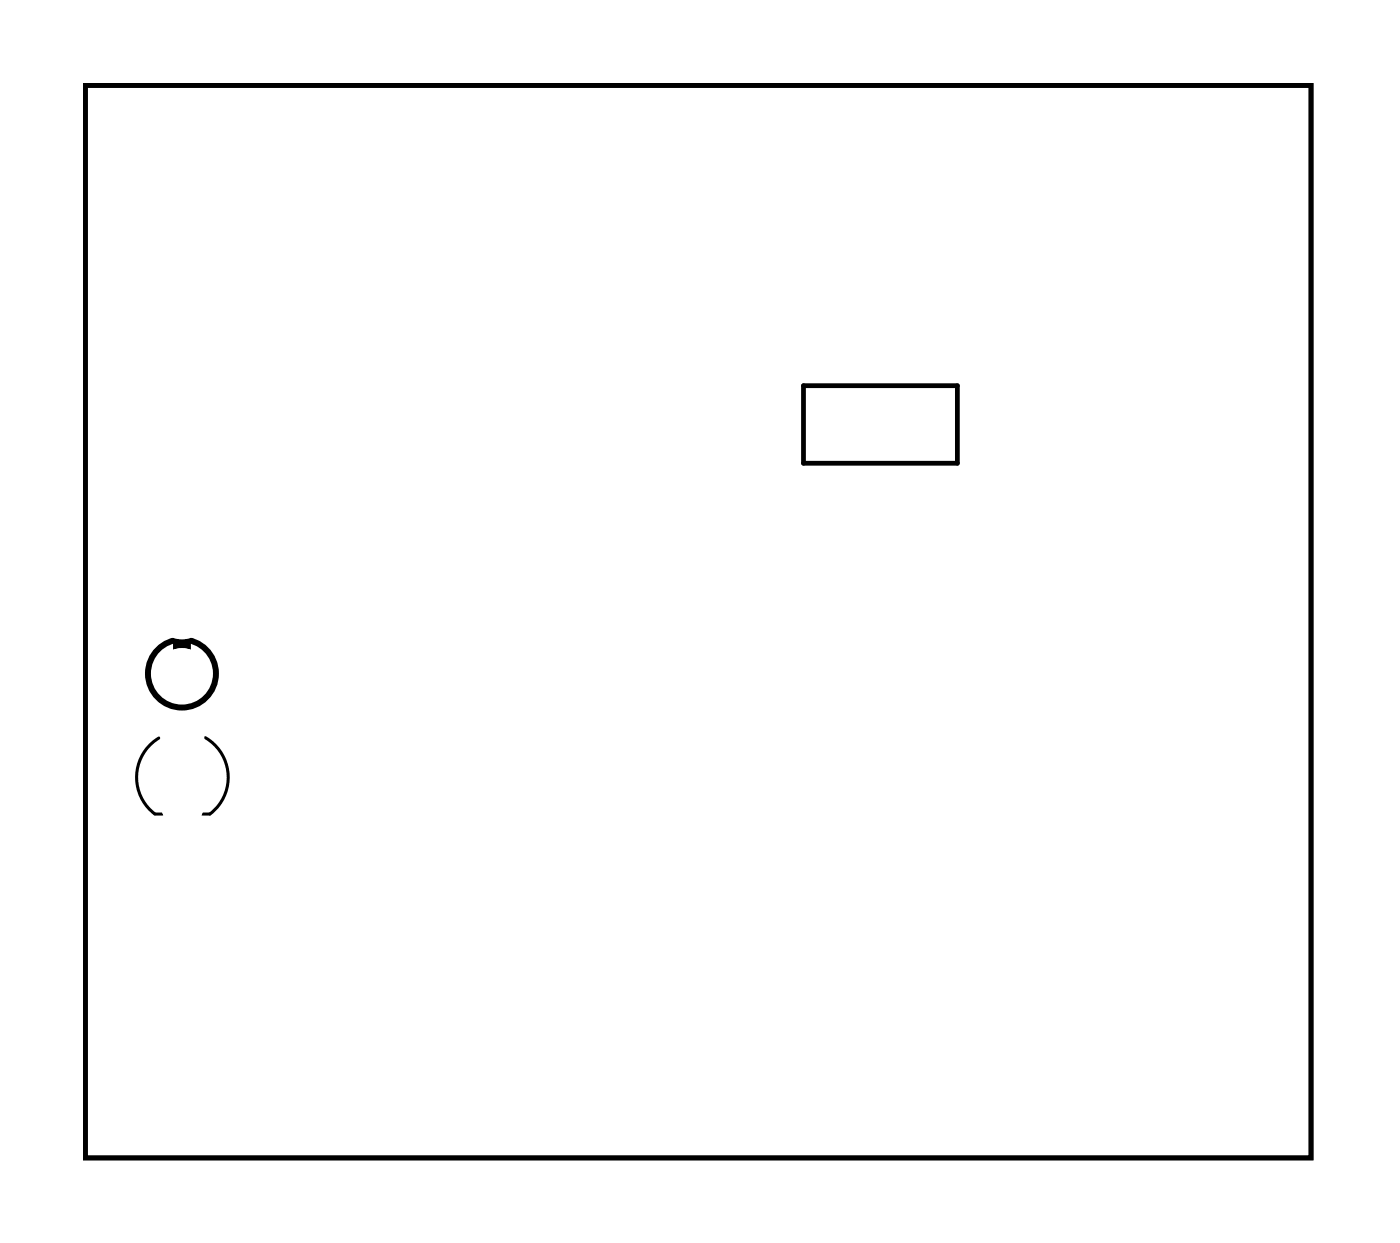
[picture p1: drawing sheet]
<svg xmlns="http://www.w3.org/2000/svg" width="60mm" height="53mm" viewBox="0 0 60 53" stroke-linecap="round" stroke-linejoin="round" font-family="sans-serif">
<path d="M3.6 3.6h52.2v45.7h-52.2zM34.2 16.4h6.6v3.3h-6.6z" fill="none" stroke="#000" stroke-width=".2"/>
<path d="M3.6 3.6h52.2v45.7h-52.2z" fill="none" stroke="#000" stroke-width=".04"/>
<g fill="none" stroke="#000" stroke-width=".25">
<path d="M7.5 27.2h.5v.5h-.5z"/>
<circle cx="7.7" cy="28.7" r="1.45"/>
</g>
<path d="M7.5 27.2h.5v.5h-.5z" fill="#000"/>
<path d="M6.8 31.4a1.95 1.95 0 0 0-.2 3.3h.3M8.7 31.4a1.95 1.95 0 0 1 .2 3.3h-.3" fill="none" stroke="#000" stroke-width=".13"/>
<circle cx="52.2" cy="25.6" r=".58" fill="#fff"/>
<circle cx="52.2" cy="25.6" r=".58" fill="none" stroke="#fff" stroke-width=".62" stroke-linecap="butt"/>
<circle cx="52.2" cy="23.6" r=".58" fill="#fff"/>
<circle cx="52.2" cy="23.6" r=".58" fill="none" stroke="#fff" stroke-width=".62" stroke-linecap="butt"/>
<circle cx="52.2" cy="21.6" r=".58" fill="#fff"/>
<circle cx="52.2" cy="21.6" r=".58" fill="none" stroke="#fff" stroke-width=".62" stroke-linecap="butt"/>
<circle cx="52.2" cy="19.6" r=".58" fill="#fff"/>
<circle cx="52.2" cy="19.6" r=".58" fill="none" stroke="#fff" stroke-width=".62" stroke-linecap="butt"/>
<circle cx="52.2" cy="17.6" r=".58" fill="#fff"/>
<circle cx="52.2" cy="17.6" r=".58" fill="none" stroke="#fff" stroke-width=".62" stroke-linecap="butt"/>
<circle cx="52.2" cy="15.6" r=".58" fill="#fff"/>
<circle cx="52.2" cy="15.6" r=".58" fill="none" stroke="#fff" stroke-width=".62" stroke-linecap="butt"/>
<circle cx="52.2" cy="13.6" r=".58" fill="#fff"/>
<circle cx="52.2" cy="13.6" r=".58" fill="none" stroke="#fff" stroke-width=".62" stroke-linecap="butt"/>
<circle cx="52.2" cy="11.6" r=".58" fill="#fff"/>
<circle cx="52.2" cy="11.6" r=".58" fill="none" stroke="#fff" stroke-width=".62" stroke-linecap="butt"/>
<circle cx="52.2" cy="9.6" r=".58" fill="#fff"/>
<circle cx="52.2" cy="9.6" r=".58" fill="none" stroke="#fff" stroke-width=".62" stroke-linecap="butt"/>
<circle cx="52.2" cy="7.6" r=".58" fill="#fff"/>
<circle cx="52.2" cy="7.6" r=".58" fill="none" stroke="#fff" stroke-width=".62" stroke-linecap="butt"/>
<circle cx="30.2" cy="25.6" r=".58" fill="#fff"/>
<circle cx="30.2" cy="25.6" r=".58" fill="none" stroke="#fff" stroke-width=".62" stroke-linecap="butt"/>
<circle cx="30.2" cy="23.6" r=".58" fill="#fff"/>
<circle cx="30.2" cy="23.6" r=".58" fill="none" stroke="#fff" stroke-width=".62" stroke-linecap="butt"/>
<circle cx="30.2" cy="21.6" r=".58" fill="#fff"/>
<circle cx="30.2" cy="21.6" r=".58" fill="none" stroke="#fff" stroke-width=".62" stroke-linecap="butt"/>
<circle cx="30.2" cy="19.6" r=".58" fill="#fff"/>
<circle cx="30.2" cy="19.6" r=".58" fill="none" stroke="#fff" stroke-width=".62" stroke-linecap="butt"/>
<circle cx="30.2" cy="17.6" r=".58" fill="#fff"/>
<circle cx="30.2" cy="17.6" r=".58" fill="none" stroke="#fff" stroke-width=".62" stroke-linecap="butt"/>
<circle cx="30.2" cy="15.6" r=".58" fill="#fff"/>
<circle cx="30.2" cy="15.6" r=".58" fill="none" stroke="#fff" stroke-width=".62" stroke-linecap="butt"/>
<circle cx="30.2" cy="13.6" r=".58" fill="#fff"/>
<circle cx="30.2" cy="13.6" r=".58" fill="none" stroke="#fff" stroke-width=".62" stroke-linecap="butt"/>
<circle cx="30.2" cy="11.6" r=".58" fill="#fff"/>
<circle cx="30.2" cy="11.6" r=".58" fill="none" stroke="#fff" stroke-width=".62" stroke-linecap="butt"/>
<circle cx="30.2" cy="9.6" r=".58" fill="#fff"/>
<circle cx="30.2" cy="9.6" r=".58" fill="none" stroke="#fff" stroke-width=".62" stroke-linecap="butt"/>
<circle cx="30.2" cy="7.6" r=".58" fill="#fff"/>
<circle cx="30.2" cy="7.6" r=".58" fill="none" stroke="#fff" stroke-width=".62" stroke-linecap="butt"/>
<path d="M20.5 8.2h1.4v1.4h-1.4z" fill="#fff"/>
<path d="M20.5 8.2h1.4v1.4h-1.4z" fill="none" stroke="#fff" stroke-width=".76" stroke-linecap="butt"/>
<circle cx="21.2" cy="8.9" r=".7" fill="#fff"/>
<circle cx="21.2" cy="8.9" r=".7" fill="none" stroke="#fff" stroke-width=".76" stroke-linecap="butt"/>
<circle cx="13.6" cy="8.9" r=".7" fill="#fff"/>
<circle cx="13.6" cy="8.9" r=".7" fill="none" stroke="#fff" stroke-width=".76" stroke-linecap="butt"/>
<circle cx="21.2" cy="11.4" r=".7" fill="#fff"/>
<circle cx="21.2" cy="11.4" r=".7" fill="none" stroke="#fff" stroke-width=".76" stroke-linecap="butt"/>
<circle cx="13.6" cy="11.4" r=".7" fill="#fff"/>
<circle cx="13.6" cy="11.4" r=".7" fill="none" stroke="#fff" stroke-width=".76" stroke-linecap="butt"/>
<circle cx="21.2" cy="14" r=".7" fill="#fff"/>
<circle cx="21.2" cy="14" r=".7" fill="none" stroke="#fff" stroke-width=".76" stroke-linecap="butt"/>
<circle cx="13.6" cy="14" r=".7" fill="#fff"/>
<circle cx="13.6" cy="14" r=".7" fill="none" stroke="#fff" stroke-width=".76" stroke-linecap="butt"/>
<circle cx="21.2" cy="16.5" r=".7" fill="#fff"/>
<circle cx="21.2" cy="16.5" r=".7" fill="none" stroke="#fff" stroke-width=".76" stroke-linecap="butt"/>
<circle cx="13.6" cy="16.5" r=".7" fill="#fff"/>
<circle cx="13.6" cy="16.5" r=".7" fill="none" stroke="#fff" stroke-width=".76" stroke-linecap="butt"/>
<circle cx="21.2" cy="19" r=".7" fill="#fff"/>
<circle cx="21.2" cy="19" r=".7" fill="none" stroke="#fff" stroke-width=".76" stroke-linecap="butt"/>
<circle cx="13.6" cy="19" r=".7" fill="#fff"/>
<circle cx="13.6" cy="19" r=".7" fill="none" stroke="#fff" stroke-width=".76" stroke-linecap="butt"/>
<circle cx="21.2" cy="21.6" r=".7" fill="#fff"/>
<circle cx="21.2" cy="21.6" r=".7" fill="none" stroke="#fff" stroke-width=".76" stroke-linecap="butt"/>
<circle cx="13.6" cy="21.6" r=".7" fill="#fff"/>
<circle cx="13.6" cy="21.6" r=".7" fill="none" stroke="#fff" stroke-width=".76" stroke-linecap="butt"/>
<circle cx="21.2" cy="24.1" r=".7" fill="#fff"/>
<circle cx="21.2" cy="24.1" r=".7" fill="none" stroke="#fff" stroke-width=".76" stroke-linecap="butt"/>
<circle cx="13.6" cy="24.1" r=".7" fill="#fff"/>
<circle cx="13.6" cy="24.1" r=".7" fill="none" stroke="#fff" stroke-width=".76" stroke-linecap="butt"/>
<circle cx="21.2" cy="26.7" r=".7" fill="#fff"/>
<circle cx="21.2" cy="26.7" r=".7" fill="none" stroke="#fff" stroke-width=".76" stroke-linecap="butt"/>
<circle cx="13.6" cy="26.7" r=".7" fill="#fff"/>
<circle cx="13.6" cy="26.7" r=".7" fill="none" stroke="#fff" stroke-width=".76" stroke-linecap="butt"/>
<circle cx="21.2" cy="29.2" r=".7" fill="#fff"/>
<circle cx="21.2" cy="29.2" r=".7" fill="none" stroke="#fff" stroke-width=".76" stroke-linecap="butt"/>
<circle cx="13.6" cy="29.2" r=".7" fill="#fff"/>
<circle cx="13.6" cy="29.2" r=".7" fill="none" stroke="#fff" stroke-width=".76" stroke-linecap="butt"/>
<circle cx="21.2" cy="31.7" r=".7" fill="#fff"/>
<circle cx="21.2" cy="31.7" r=".7" fill="none" stroke="#fff" stroke-width=".76" stroke-linecap="butt"/>
<circle cx="13.6" cy="31.7" r=".7" fill="#fff"/>
<circle cx="13.6" cy="31.7" r=".7" fill="none" stroke="#fff" stroke-width=".76" stroke-linecap="butt"/>
<circle cx="21.2" cy="34.3" r=".7" fill="#fff"/>
<circle cx="21.2" cy="34.3" r=".7" fill="none" stroke="#fff" stroke-width=".76" stroke-linecap="butt"/>
<circle cx="13.6" cy="34.3" r=".7" fill="#fff"/>
<circle cx="13.6" cy="34.3" r=".7" fill="none" stroke="#fff" stroke-width=".76" stroke-linecap="butt"/>
<circle cx="21.2" cy="36.8" r=".7" fill="#fff"/>
<circle cx="21.2" cy="36.8" r=".7" fill="none" stroke="#fff" stroke-width=".76" stroke-linecap="butt"/>
<circle cx="13.6" cy="36.8" r=".7" fill="#fff"/>
<circle cx="13.6" cy="36.8" r=".7" fill="none" stroke="#fff" stroke-width=".76" stroke-linecap="butt"/>
<circle cx="21.2" cy="39.4" r=".7" fill="#fff"/>
<circle cx="21.2" cy="39.4" r=".7" fill="none" stroke="#fff" stroke-width=".76" stroke-linecap="butt"/>
<circle cx="13.6" cy="39.4" r=".7" fill="#fff"/>
<circle cx="13.6" cy="39.4" r=".7" fill="none" stroke="#fff" stroke-width=".76" stroke-linecap="butt"/>
<circle cx="21.2" cy="41.9" r=".7" fill="#fff"/>
<circle cx="21.2" cy="41.9" r=".7" fill="none" stroke="#fff" stroke-width=".76" stroke-linecap="butt"/>
<circle cx="13.6" cy="41.9" r=".7" fill="#fff"/>
<circle cx="13.6" cy="41.9" r=".7" fill="none" stroke="#fff" stroke-width=".76" stroke-linecap="butt"/>
<circle cx="6.2" cy="9.5" r="1.6" fill="#fff"/>
<circle cx="6.2" cy="9.5" r="1.6" fill="none" stroke="#fff" stroke-width=".25"/>
<circle cx="6.2" cy="42.2" r="1.6" fill="#fff"/>
<circle cx="6.2" cy="42.2" r="1.6" fill="none" stroke="#fff" stroke-width=".25"/>
<circle cx="7.7" cy="28.7" r=".7" fill="#fff"/>
<circle cx="7.7" cy="28.7" r=".7" fill="none" stroke="#fff" stroke-width=".76" stroke-linecap="butt"/>
<circle cx="7.7" cy="26.1" r=".7" fill="#fff"/>
<circle cx="7.7" cy="26.1" r=".7" fill="none" stroke="#fff" stroke-width=".76" stroke-linecap="butt"/>
<circle cx="7.7" cy="28.7" r=".7" fill="#fff"/>
<circle cx="7.7" cy="28.7" r=".7" fill="none" stroke="#fff" stroke-width=".76" stroke-linecap="butt"/>
<circle cx="7.7" cy="26.1" r=".7" fill="#fff"/>
<circle cx="7.7" cy="26.1" r=".7" fill="none" stroke="#fff" stroke-width=".76" stroke-linecap="butt"/>
<circle cx="7.8" cy="31.7" r=".6" fill="#fff"/>
<circle cx="7.8" cy="31.7" r=".6" fill="none" stroke="#fff" stroke-width=".65" stroke-linecap="butt"/>
<path d="M7.2 31.1h1.2v1.2h-1.2z" fill="#fff"/>
<path d="M7.2 31.1h1.2v1.2h-1.2z" fill="none" stroke="#fff" stroke-width=".65" stroke-linecap="butt"/>
<circle cx="7.8" cy="34.2" r=".6" fill="#fff"/>
<circle cx="7.8" cy="34.2" r=".6" fill="none" stroke="#fff" stroke-width=".65" stroke-linecap="butt"/>
<circle cx="7.8" cy="31.7" r=".6" fill="#fff"/>
<circle cx="7.8" cy="31.7" r=".6" fill="none" stroke="#fff" stroke-width=".65" stroke-linecap="butt"/>
<path d="M7.2 31.1h1.2v1.2h-1.2z" fill="#fff"/>
<path d="M7.2 31.1h1.2v1.2h-1.2z" fill="none" stroke="#fff" stroke-width=".65" stroke-linecap="butt"/>
<circle cx="7.8" cy="34.2" r=".6" fill="#fff"/>
<circle cx="7.8" cy="34.2" r=".6" fill="none" stroke="#fff" stroke-width=".65" stroke-linecap="butt"/>
<circle cx="43.5" cy="22" r=".7" fill="#fff"/>
<circle cx="43.5" cy="22" r=".7" fill="none" stroke="#fff" stroke-width=".76" stroke-linecap="butt"/>
<circle cx="43.5" cy="11.9" r=".7" fill="#fff"/>
<circle cx="43.5" cy="11.9" r=".7" fill="none" stroke="#fff" stroke-width=".76" stroke-linecap="butt"/>
<circle cx="45.8" cy="22" r=".7" fill="#fff"/>
<circle cx="45.8" cy="22" r=".7" fill="none" stroke="#fff" stroke-width=".76" stroke-linecap="butt"/>
<circle cx="45.8" cy="11.9" r=".7" fill="#fff"/>
<circle cx="45.8" cy="11.9" r=".7" fill="none" stroke="#fff" stroke-width=".76" stroke-linecap="butt"/>
<circle cx="48.2" cy="22" r=".7" fill="#fff"/>
<circle cx="48.2" cy="22" r=".7" fill="none" stroke="#fff" stroke-width=".76" stroke-linecap="butt"/>
<circle cx="48.2" cy="11.9" r=".7" fill="#fff"/>
<circle cx="48.2" cy="11.9" r=".7" fill="none" stroke="#fff" stroke-width=".76" stroke-linecap="butt"/>
<path d="M34.6 20.1h1.2v2.2h-1.2z" fill="#fff"/>
<path d="M34.6 20.1h1.2v2.2h-1.2z" fill="none" stroke="#fff" stroke-width=".25"/>
<path d="M36.9 20.1h1.2v2.2h-1.2z" fill="#fff"/>
<path d="M36.9 20.1h1.2v2.2h-1.2z" fill="none" stroke="#fff" stroke-width=".25"/>
<path d="M39.2 20.1h1.2v2.2h-1.2z" fill="#fff"/>
<path d="M39.2 20.1h1.2v2.2h-1.2z" fill="none" stroke="#fff" stroke-width=".25"/>
<path d="M35.7 13.9h3.6v2.2h-3.6z" fill="#fff"/>
<path d="M35.7 13.9h3.6v2.2h-3.6z" fill="none" stroke="#fff" stroke-width=".25"/>
<circle cx="25.6" cy="8.8" r=".74" fill="#fff"/>
<circle cx="25.6" cy="8.8" r=".74" fill="none" stroke="#fff" stroke-width=".76" stroke-linecap="butt"/>
<circle cx="25.6" cy="11.4" r=".74" fill="#fff"/>
<circle cx="25.6" cy="11.4" r=".74" fill="none" stroke="#fff" stroke-width=".76" stroke-linecap="butt"/>
<circle cx="25.6" cy="13.9" r=".74" fill="#fff"/>
<circle cx="25.6" cy="13.9" r=".74" fill="none" stroke="#fff" stroke-width=".76" stroke-linecap="butt"/>
<circle cx="25.6" cy="16.4" r=".74" fill="#fff"/>
<circle cx="25.6" cy="16.4" r=".74" fill="none" stroke="#fff" stroke-width=".76" stroke-linecap="butt"/>
<circle cx="25.6" cy="19" r=".74" fill="#fff"/>
<circle cx="25.6" cy="19" r=".74" fill="none" stroke="#fff" stroke-width=".76" stroke-linecap="butt"/>
<circle cx="48.3" cy="24.2" r=".7" fill="#fff"/>
<circle cx="48.3" cy="24.2" r=".7" fill="none" stroke="#fff" stroke-width=".76" stroke-linecap="butt"/>
<circle cx="40.4" cy="9.5" r=".7" fill="#fff"/>
<circle cx="40.4" cy="9.5" r=".7" fill="none" stroke="#fff" stroke-width=".76" stroke-linecap="butt"/>
<circle cx="18.1" cy="37" r=".7" fill="#fff"/>
<circle cx="18.1" cy="37" r=".7" fill="none" stroke="#fff" stroke-width=".76" stroke-linecap="butt"/>
<circle cx="15.9" cy="39.4" r=".7" fill="#fff"/>
<circle cx="15.9" cy="39.4" r=".7" fill="none" stroke="#fff" stroke-width=".76" stroke-linecap="butt"/>
<circle cx="37.5" cy="25.3" r=".7" fill="#fff"/>
<circle cx="37.5" cy="25.3" r=".7" fill="none" stroke="#fff" stroke-width=".76" stroke-linecap="butt"/>
<circle cx="34.1" cy="9.4" r=".7" fill="#fff"/>
<circle cx="34.1" cy="9.4" r=".7" fill="none" stroke="#fff" stroke-width=".76" stroke-linecap="butt"/>
<circle cx="5.9" cy="15.7" r=".7" fill="#fff"/>
<circle cx="5.9" cy="15.7" r=".7" fill="none" stroke="#fff" stroke-width=".76" stroke-linecap="butt"/>
<circle cx="5.9" cy="22.2" r=".7" fill="#fff"/>
<circle cx="5.9" cy="22.2" r=".7" fill="none" stroke="#fff" stroke-width=".76" stroke-linecap="butt"/>
<circle cx="10.4" cy="15.7" r=".7" fill="#fff"/>
<circle cx="10.4" cy="15.7" r=".7" fill="none" stroke="#fff" stroke-width=".76" stroke-linecap="butt"/>
<circle cx="10.4" cy="22.2" r=".7" fill="#fff"/>
<circle cx="10.4" cy="22.2" r=".7" fill="none" stroke="#fff" stroke-width=".76" stroke-linecap="butt"/>
<circle cx="17.3" cy="28.9" r=".7" fill="#fff"/>
<circle cx="17.3" cy="28.9" r=".7" fill="none" stroke="#fff" stroke-width=".76" stroke-linecap="butt"/>
<circle cx="17.4" cy="22.3" r=".7" fill="#fff"/>
<circle cx="17.4" cy="22.3" r=".7" fill="none" stroke="#fff" stroke-width=".76" stroke-linecap="butt"/>
<circle cx="42.4" cy="30.4" r=".64" fill="#fff"/>
<circle cx="42.4" cy="30.4" r=".64" fill="none" stroke="#fff" stroke-width=".76" stroke-linecap="butt"/>
<circle cx="39.9" cy="30.4" r=".64" fill="#fff"/>
<circle cx="39.9" cy="30.4" r=".64" fill="none" stroke="#fff" stroke-width=".76" stroke-linecap="butt"/>
<circle cx="34.7" cy="30.5" r=".64" fill="#fff"/>
<circle cx="34.7" cy="30.5" r=".64" fill="none" stroke="#fff" stroke-width=".76" stroke-linecap="butt"/>
<circle cx="37.2" cy="30.5" r=".64" fill="#fff"/>
<circle cx="37.2" cy="30.5" r=".64" fill="none" stroke="#fff" stroke-width=".76" stroke-linecap="butt"/>
<circle cx="27.5" cy="34.1" r=".7" fill="#fff"/>
<circle cx="27.5" cy="34.1" r=".7" fill="none" stroke="#fff" stroke-width=".76" stroke-linecap="butt"/>
<circle cx="25.5" cy="29.3" r=".7" fill="#fff"/>
<circle cx="25.5" cy="29.3" r=".7" fill="none" stroke="#fff" stroke-width=".76" stroke-linecap="butt"/>
<circle cx="48.4" cy="41.9" r=".74" fill="#fff"/>
<circle cx="48.4" cy="41.9" r=".74" fill="none" stroke="#fff" stroke-width=".76" stroke-linecap="butt"/>
<circle cx="45.9" cy="41.9" r=".74" fill="#fff"/>
<circle cx="45.9" cy="41.9" r=".74" fill="none" stroke="#fff" stroke-width=".76" stroke-linecap="butt"/>
<circle cx="43.3" cy="41.9" r=".74" fill="#fff"/>
<circle cx="43.3" cy="41.9" r=".74" fill="none" stroke="#fff" stroke-width=".76" stroke-linecap="butt"/>
<circle cx="40.8" cy="41.9" r=".74" fill="#fff"/>
<circle cx="40.8" cy="41.9" r=".74" fill="none" stroke="#fff" stroke-width=".76" stroke-linecap="butt"/>
<circle cx="38.3" cy="41.9" r=".74" fill="#fff"/>
<circle cx="38.3" cy="41.9" r=".74" fill="none" stroke="#fff" stroke-width=".76" stroke-linecap="butt"/>
<circle cx="35.7" cy="41.9" r=".74" fill="#fff"/>
<circle cx="35.7" cy="41.9" r=".74" fill="none" stroke="#fff" stroke-width=".76" stroke-linecap="butt"/>
<circle cx="33.2" cy="41.9" r=".74" fill="#fff"/>
<circle cx="33.2" cy="41.9" r=".74" fill="none" stroke="#fff" stroke-width=".76" stroke-linecap="butt"/>
<circle cx="30.6" cy="41.9" r=".74" fill="#fff"/>
<circle cx="30.6" cy="41.9" r=".74" fill="none" stroke="#fff" stroke-width=".76" stroke-linecap="butt"/>
<circle cx="28.1" cy="41.9" r=".74" fill="#fff"/>
<circle cx="28.1" cy="41.9" r=".74" fill="none" stroke="#fff" stroke-width=".76" stroke-linecap="butt"/>
<circle cx="48.4" cy="41.9" r=".74" fill="#fff"/>
<circle cx="48.4" cy="41.9" r=".74" fill="none" stroke="#fff" stroke-width=".76" stroke-linecap="butt"/>
<circle cx="45.9" cy="41.9" r=".74" fill="#fff"/>
<circle cx="45.9" cy="41.9" r=".74" fill="none" stroke="#fff" stroke-width=".76" stroke-linecap="butt"/>
<circle cx="43.3" cy="41.9" r=".74" fill="#fff"/>
<circle cx="43.3" cy="41.9" r=".74" fill="none" stroke="#fff" stroke-width=".76" stroke-linecap="butt"/>
<circle cx="40.8" cy="41.9" r=".74" fill="#fff"/>
<circle cx="40.8" cy="41.9" r=".74" fill="none" stroke="#fff" stroke-width=".76" stroke-linecap="butt"/>
<circle cx="38.3" cy="41.9" r=".74" fill="#fff"/>
<circle cx="38.3" cy="41.9" r=".74" fill="none" stroke="#fff" stroke-width=".76" stroke-linecap="butt"/>
<circle cx="35.7" cy="41.9" r=".74" fill="#fff"/>
<circle cx="35.7" cy="41.9" r=".74" fill="none" stroke="#fff" stroke-width=".76" stroke-linecap="butt"/>
<circle cx="33.2" cy="41.9" r=".74" fill="#fff"/>
<circle cx="33.2" cy="41.9" r=".74" fill="none" stroke="#fff" stroke-width=".76" stroke-linecap="butt"/>
<circle cx="30.6" cy="41.9" r=".74" fill="#fff"/>
<circle cx="30.6" cy="41.9" r=".74" fill="none" stroke="#fff" stroke-width=".76" stroke-linecap="butt"/>
<circle cx="28.1" cy="41.9" r=".74" fill="#fff"/>
<circle cx="28.1" cy="41.9" r=".74" fill="none" stroke="#fff" stroke-width=".76" stroke-linecap="butt"/>
<circle cx="28.1" cy="39.4" r=".74" fill="#fff"/>
<circle cx="28.1" cy="39.4" r=".74" fill="none" stroke="#fff" stroke-width=".76" stroke-linecap="butt"/>
<circle cx="30.6" cy="39.4" r=".74" fill="#fff"/>
<circle cx="30.6" cy="39.4" r=".74" fill="none" stroke="#fff" stroke-width=".76" stroke-linecap="butt"/>
<circle cx="33.2" cy="39.4" r=".74" fill="#fff"/>
<circle cx="33.2" cy="39.4" r=".74" fill="none" stroke="#fff" stroke-width=".76" stroke-linecap="butt"/>
<circle cx="35.7" cy="39.4" r=".74" fill="#fff"/>
<circle cx="35.7" cy="39.4" r=".74" fill="none" stroke="#fff" stroke-width=".76" stroke-linecap="butt"/>
<circle cx="38.3" cy="39.4" r=".74" fill="#fff"/>
<circle cx="38.3" cy="39.4" r=".74" fill="none" stroke="#fff" stroke-width=".76" stroke-linecap="butt"/>
<circle cx="40.8" cy="39.4" r=".74" fill="#fff"/>
<circle cx="40.8" cy="39.4" r=".74" fill="none" stroke="#fff" stroke-width=".76" stroke-linecap="butt"/>
<circle cx="43.3" cy="39.4" r=".74" fill="#fff"/>
<circle cx="43.3" cy="39.4" r=".74" fill="none" stroke="#fff" stroke-width=".76" stroke-linecap="butt"/>
<circle cx="45.9" cy="39.4" r=".74" fill="#fff"/>
<circle cx="45.9" cy="39.4" r=".74" fill="none" stroke="#fff" stroke-width=".76" stroke-linecap="butt"/>
<circle cx="48.4" cy="39.4" r=".74" fill="#fff"/>
<circle cx="48.4" cy="39.4" r=".74" fill="none" stroke="#fff" stroke-width=".76" stroke-linecap="butt"/>
<circle cx="33.6" cy="45.1" r=".7" fill="#fff"/>
<circle cx="33.6" cy="45.1" r=".7" fill="none" stroke="#fff" stroke-width=".76" stroke-linecap="butt"/>
<circle cx="43.4" cy="34.5" r=".7" fill="#fff"/>
<circle cx="43.4" cy="34.5" r=".7" fill="none" stroke="#fff" stroke-width=".76" stroke-linecap="butt"/>
<circle cx="30.3" cy="46.7" r=".7" fill="#fff"/>
<circle cx="30.3" cy="46.7" r=".7" fill="none" stroke="#fff" stroke-width=".76" stroke-linecap="butt"/>
<circle cx="35.7" cy="35.8" r=".7" fill="#fff"/>
<circle cx="35.7" cy="35.8" r=".7" fill="none" stroke="#fff" stroke-width=".76" stroke-linecap="butt"/>
<circle cx="45.9" cy="29.9" r=".7" fill="#fff"/>
<circle cx="45.9" cy="29.9" r=".7" fill="none" stroke="#fff" stroke-width=".76" stroke-linecap="butt"/>
<circle cx="51.8" cy="30" r=".7" fill="#fff"/>
<circle cx="51.8" cy="30" r=".7" fill="none" stroke="#fff" stroke-width=".76" stroke-linecap="butt"/>
<circle cx="22" cy="5.2" r=".7" fill="#fff"/>
<circle cx="22" cy="5.2" r=".7" fill="none" stroke="#fff" stroke-width=".76" stroke-linecap="butt"/>
<circle cx="24.6" cy="5.2" r=".7" fill="#fff"/>
<circle cx="24.6" cy="5.2" r=".7" fill="none" stroke="#fff" stroke-width=".76" stroke-linecap="butt"/>
<circle cx="22" cy="5.2" r=".7" fill="#fff"/>
<circle cx="22" cy="5.2" r=".7" fill="none" stroke="#fff" stroke-width=".76" stroke-linecap="butt"/>
<circle cx="24.6" cy="5.2" r=".7" fill="#fff"/>
<circle cx="24.6" cy="5.2" r=".7" fill="none" stroke="#fff" stroke-width=".76" stroke-linecap="butt"/>
</svg>
